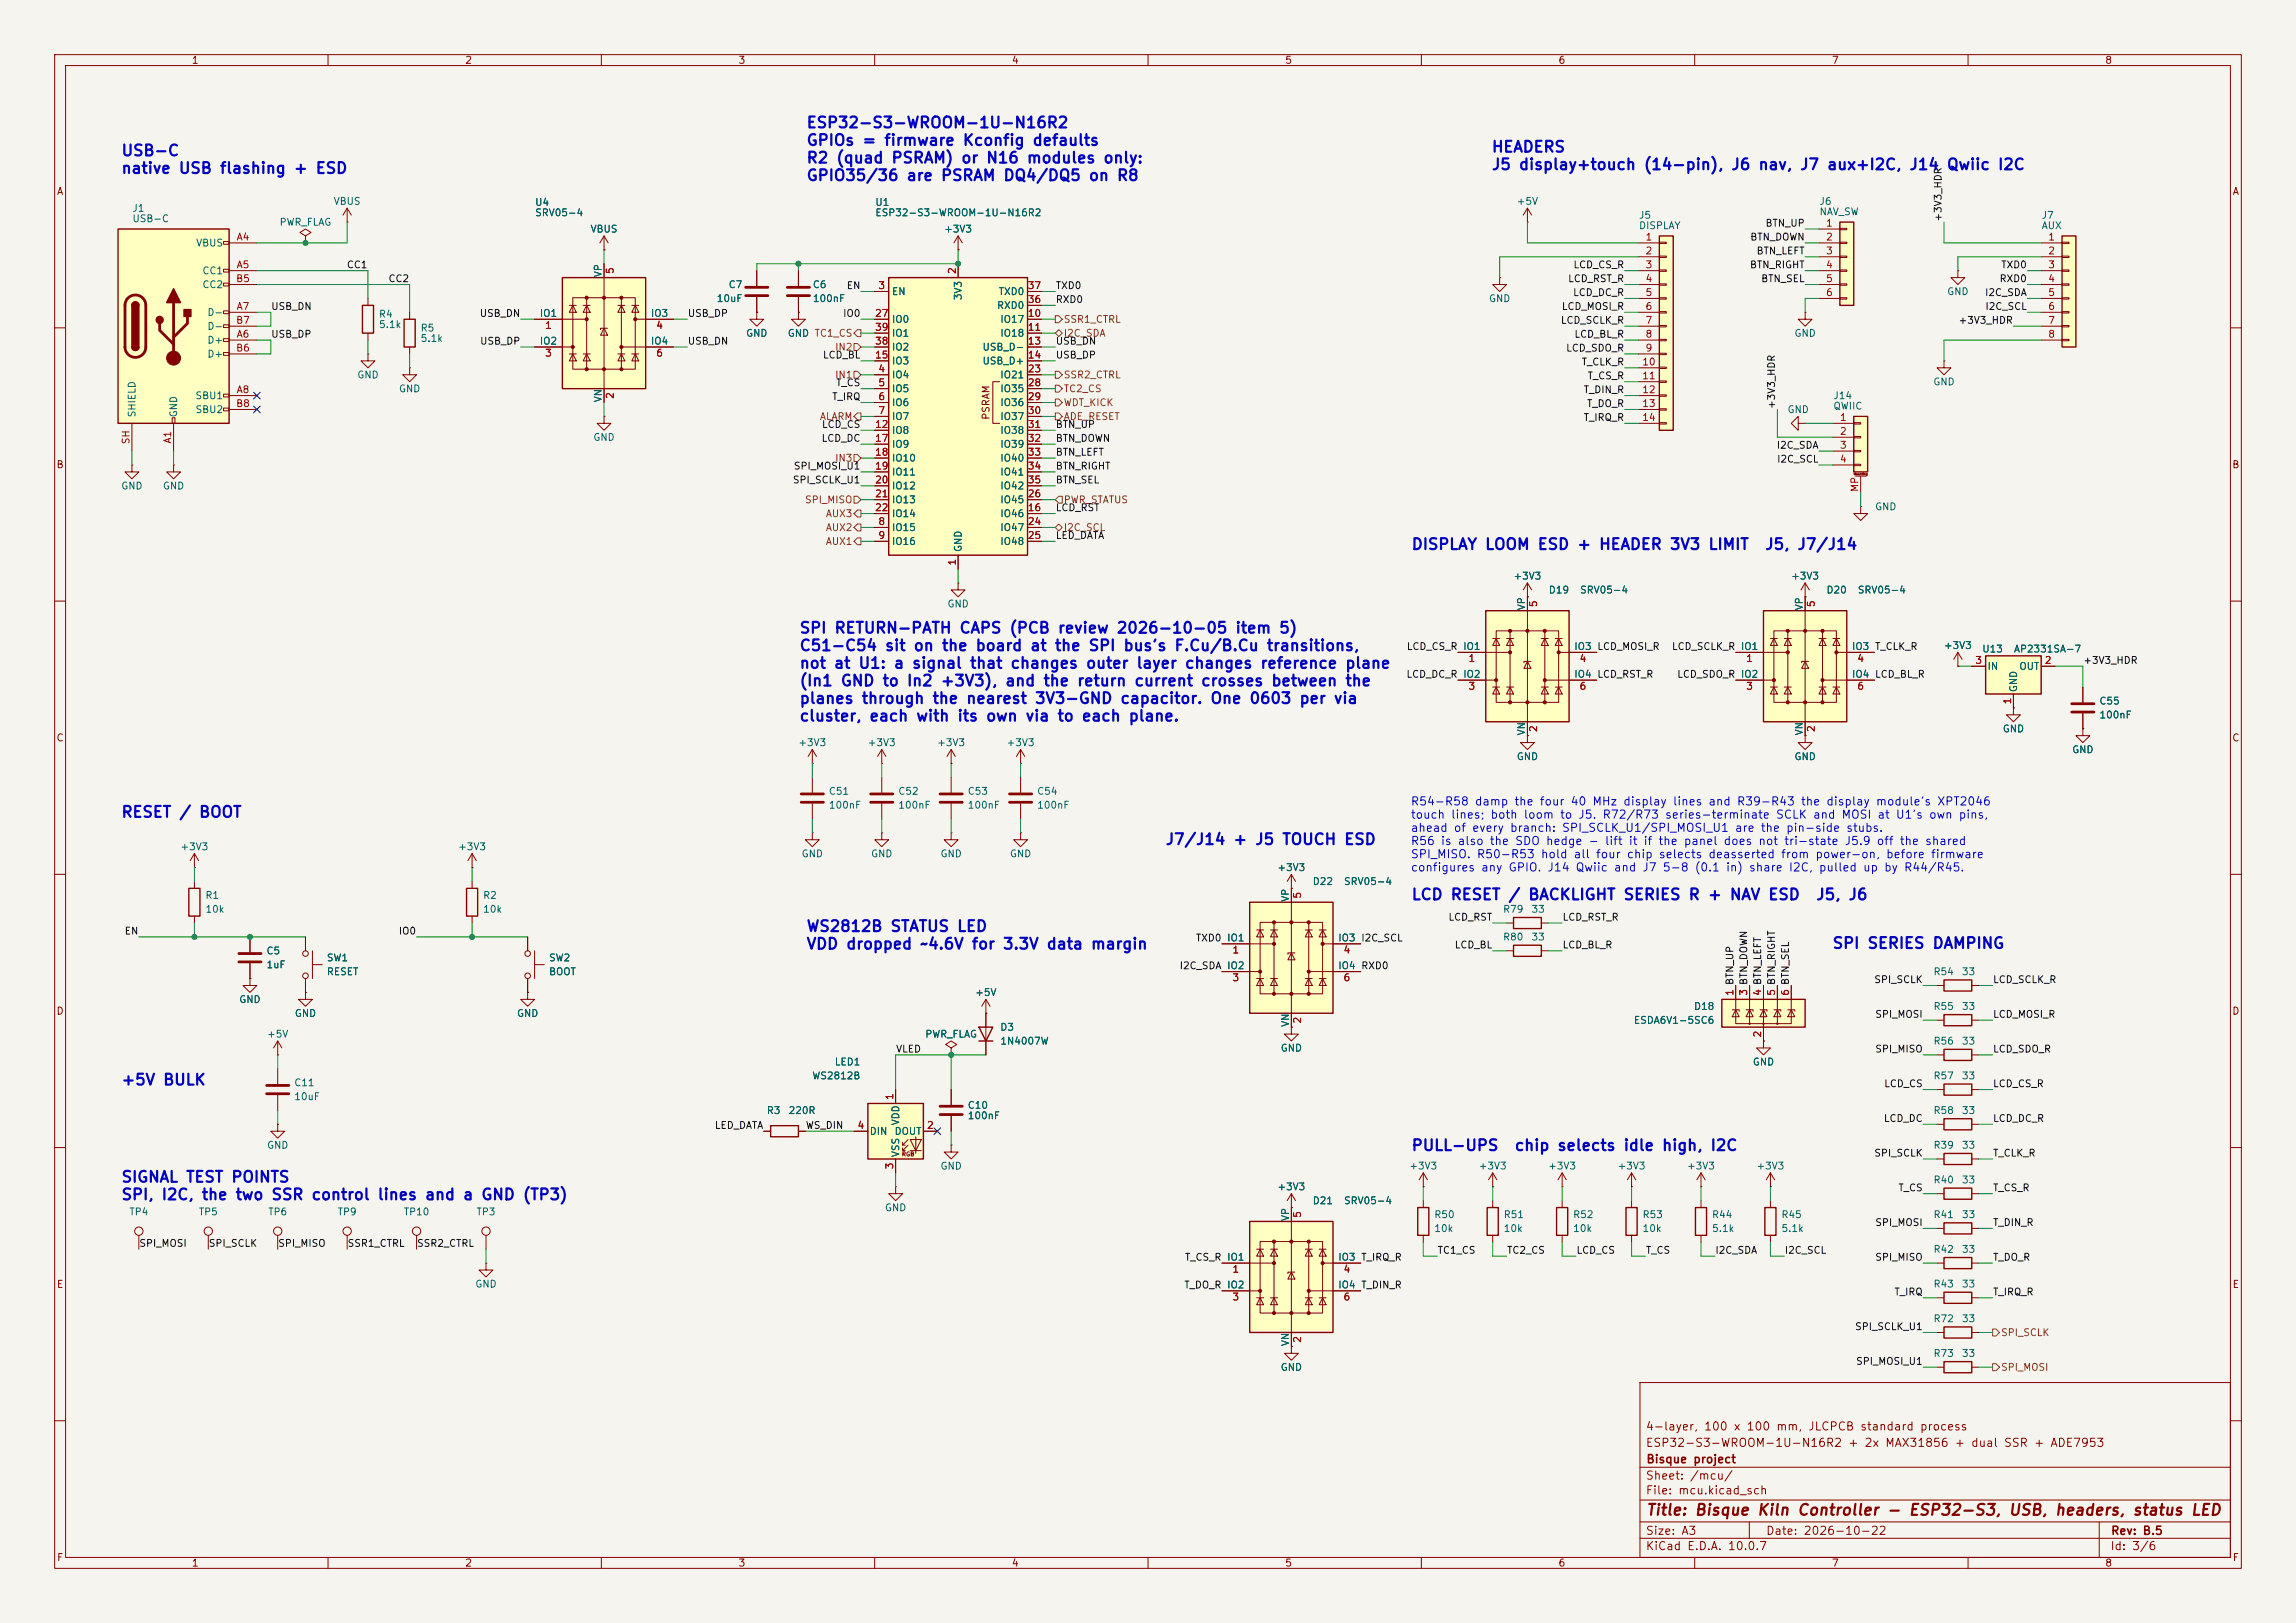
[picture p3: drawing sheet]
<svg xmlns="http://www.w3.org/2000/svg" width="420mm" height="297mm" viewBox="0 0 420 297" stroke-linecap="round" stroke-linejoin="round" font-family="sans-serif">
<defs><g id="words">
<g font-size="2" fill="#0000c2">
<text x="147.4" y="23.9">ESP32-S3-WROOM-1U-N16R2</text>
<text x="22.1" y="29">USB-C</text>
<text x="147.4" y="27.1">GPIOs = firmware Kconfig defaults</text>
<text x="272.7" y="28.4">HEADERS</text>
<text x="22.1" y="32.3">native USB flashing + ESD</text>
<text x="147.4" y="30.4">R2 (quad PSRAM) or N16 modules only:</text>
<text x="147.4" y="33.6">GPIO35/36 are PSRAM DQ4/DQ5 on R8</text>
<text x="272.7" y="31.6">J5 display+touch (14-pin), J6 nav, J7 aux+I2C, J14 Qwiic I2C</text>
<text x="258.1" y="101.1">DISPLAY LOOM ESD + HEADER 3V3 LIMIT</text>
<text x="322.7" y="101.1">J5, J7/J14</text>
<text x="146.1" y="116.4">SPI RETURN-PATH CAPS (PCB review 2026-10-05 item 5)</text>
<text x="146.1" y="119.6">C51-C54 sit on the board at the SPI bus's F.Cu/B.Cu transitions,</text>
<text x="146.1" y="122.8">not at U1: a signal that changes outer layer changes reference plane</text>
<text x="146.1" y="126.1">(In1 GND to In2 +3V3), and the return current crosses between the</text>
<text x="146.1" y="129.3">planes through the nearest 3V3-GND capacitor. One 0603 per via</text>
<text x="146.1" y="132.5">cluster, each with its own via to each plane.</text>
<text x="22.1" y="150.1">RESET / BOOT</text>
<text x="213.1" y="155.1">J7/J14 + J5 TOUCH ESD</text>
<text x="258.1" y="165.2">LCD RESET / BACKLIGHT SERIES R + NAV ESD</text>
<text x="332.1" y="165.2">J5, J6</text>
<text x="147.4" y="171">WS2812B STATUS LED</text>
<text x="147.4" y="174.2">VDD dropped ~4.6V for 3.3V data margin</text>
<text x="335.1" y="174.1">SPI SERIES DAMPING</text>
<text x="22.1" y="199.1">+5V BULK</text>
<text x="258.1" y="211.1">PULL-UPS</text>
<text x="276.9" y="211.1">chip selects idle high, I2C</text>
<text x="22.1" y="216.9">SIGNAL TEST POINTS</text>
<text x="22.1" y="220.1">SPI, I2C, the two SSR control lines and a GND (TP3)</text>
</g>
<text font-size="2" fill="#840000" x="301" y="277.8">Title: Bisque Kiln Controller - ESP32-S3, USB, headers, status LED</text>
<g font-size="1.5" fill="#0000c2">
<text x="258" y="147.8">R54-R58 damp the four 40 MHz display lines and R39-R43 the display module's XPT2046</text>
<text x="258" y="150.2">touch lines; both loom to J5. R72/R73 series-terminate SCLK and MOSI at U1's own pins,</text>
<text x="258" y="152.6">ahead of every branch: SPI_SCLK_U1/SPI_MOSI_U1 are the pin-side stubs.</text>
<text x="258" y="155">R56 is also the SDO hedge - lift it if the panel does not tri-state J5.9 off the shared</text>
<text x="258" y="157.4">SPI_MISO. R50-R53 hold all four chip selects deasserted from power-on, before firmware</text>
<text x="258" y="159.8">configures any GPIO. J14 Qwiic and J7 5-8 (0.1 in) share I2C, pulled up by R44/R45.</text>
</g>
<g font-size="1.5" fill="#840000">
<text x="300.9" y="262.1">4-layer, 100 x 100 mm, JLCPCB standard process</text>
<text x="300.9" y="265.1">ESP32-S3-WROOM-1U-N16R2 + 2x MAX31856 + dual SSR + ADE7953</text>
<text x="301" y="268.1">Bisque project</text>
<text x="300.9" y="273.8">File: mcu.kicad_sch</text>
<text x="300.9" y="271.1">Sheet: /mcu/</text>
<text x="300.9" y="281.2">Size: A3</text>
<text x="322.9" y="281.2">Date: 2026-10-22</text>
<text x="386" y="281.2">Rev: B.5</text>
<text x="300.9" y="284">KiCad E.D.A. 10.0.7</text>
<text x="385.9" y="284">Id: 3/6</text>
</g>
<g font-size="1.3" fill="#840000">
<text x="35" y="12">1</text>
<text x="85" y="12">2</text>
<text x="135" y="12">3</text>
<text x="185" y="12">4</text>
<text x="235" y="12">5</text>
<text x="285" y="12">6</text>
<text x="335" y="12">7</text>
<text x="385" y="12">8</text>
<text x="10.3" y="36">A</text>
<text x="408.3" y="36">A</text>
<text x="181.3" y="76.9" transform="rotate(-90 181.3 76.9)">PSRAM</text>
<text x="10.2" y="86">B</text>
<text x="408.2" y="86">B</text>
<text x="10.2" y="136">C</text>
<text x="408.2" y="136">C</text>
<text x="10.2" y="186">D</text>
<text x="408.2" y="186">D</text>
<text x="10.3" y="236">E</text>
<text x="408.3" y="236">E</text>
<text x="10.3" y="286">F</text>
<text x="35" y="287">1</text>
<text x="85" y="287">2</text>
<text x="135" y="287">3</text>
<text x="185" y="287">4</text>
<text x="235" y="287">5</text>
<text x="285" y="287">6</text>
<text x="335" y="287">7</text>
<text x="385" y="287">8</text>
<text x="408.3" y="286">F</text>
</g>
<g font-size="1.3" fill="#006464">
<text x="24.1" y="39.1">J1</text>
<text x="24.1" y="41">USB-C</text>
<text x="51" y="41.6">PWR_FLAG</text>
<text x="60.9" y="37.8">VBUS</text>
<text x="97.8" y="38">U4</text>
<text x="97.8" y="39.9">SRV05-4</text>
<text x="160" y="38">U1</text>
<text x="160" y="39.9">ESP32-S3-WROOM-1U-N16R2</text>
<text x="277.3" y="37.8">+5V</text>
<text x="299.7" y="40.3">J5</text>
<text x="332.7" y="37.8">J6</text>
<text x="332.7" y="39.7">NAV_SW</text>
<text x="373.4" y="40.3">J7</text>
<text x="35.8" y="45.4">VBUS</text>
<text x="107.9" y="42.9">VBUS</text>
<text x="172.6" y="42.9">+3V3</text>
<text x="299.7" y="42.2">DISPLAY</text>
<text x="373.4" y="42.2">AUX</text>
<text x="36.9" y="50.5">CC1</text>
<text x="36.9" y="53">CC2</text>
<text x="110.4" y="50.8" transform="rotate(-90 110.4 50.8)">VP</text>
<text x="133.2" y="53">C7</text>
<text x="148.6" y="53">C6</text>
<text x="37.8" y="58.1">D-</text>
<text x="69.2" y="58.4">R4</text>
<text x="98.6" y="58.3">IO1</text>
<text x="119" y="58.3">IO3</text>
<text x="131" y="55.6">10uF</text>
<text x="148.6" y="55.6">100nF</text>
<text x="163" y="54.3">EN</text>
<text x="163" y="59.4">IO0</text>
<text x="176.2" y="55" transform="rotate(-90 176.2 55)">3V3</text>
<text x="182.3" y="56.8">RXD0</text>
<text x="182.6" y="54.3">TXD0</text>
<text x="182.9" y="59.4">IO17</text>
<text x="272.3" y="55.6">GND</text>
<text x="356.1" y="54.3">GND</text>
<text x="37.8" y="63.2">D+</text>
<text x="37.8" y="65.7">D+</text>
<text x="37.8" y="60.7">D-</text>
<text x="69.2" y="60.3">5.1k</text>
<text x="76.8" y="61">R5</text>
<text x="76.8" y="62.9">5.1k</text>
<text x="98.6" y="63.4">IO2</text>
<text x="119" y="63.4">IO4</text>
<text x="136.4" y="61.9">GND</text>
<text x="144" y="61.9">GND TC1_CS</text>
<text x="144" y="61.9">GND</text>
<text x="163" y="64.5">IO2</text>
<text x="163" y="61.9">IO1</text>
<text x="179.6" y="64.5">USB_D-</text>
<text x="182.9" y="61.9">IO18</text>
<text x="328.1" y="61.9">GND</text>
<text x="65.2" y="69.6">GND</text>
<text x="163" y="69.5">IO4</text>
<text x="163" y="67">IO3</text>
<text x="179.6" y="67">USB_D+</text>
<text x="182.9" y="69.5">IO21</text>
<text x="353.5" y="70.8">GND</text>
<text x="25.1" y="76.5" transform="rotate(-90 25.1 76.5)">SHIELD</text>
<text x="32.7" y="76.5" transform="rotate(-90 32.7 76.5)">GND</text>
<text x="35.6" y="73.4">SBU1</text>
<text x="35.6" y="75.9">SBU2</text>
<text x="72.9" y="72.1">GND</text>
<text x="110.4" y="73.7" transform="rotate(-90 110.4 73.7)">VN</text>
<text x="163" y="72.1">IO5</text>
<text x="163" y="74.6">IO6</text>
<text x="163" y="77.2">IO7</text>
<text x="182.9" y="72.1">IO35</text>
<text x="182.9" y="74.6">IO36</text>
<text x="182.9" y="77.2">IO37</text>
<text x="326.9" y="75.9">GND</text>
<text x="335.3" y="73.4">J14</text>
<text x="335.3" y="75.3">QWIIC</text>
<text x="108.4" y="81">GND</text>
<text x="163" y="79.7">IO8</text>
<text x="163" y="82.2">IO9</text>
<text x="182.9" y="79.7">IO38</text>
<text x="182.9" y="82.2">IO39</text>
<text x="22.1" y="89.9">GND</text>
<text x="29.7" y="89.9">GND</text>
<text x="163" y="84.8">IO10</text>
<text x="163" y="87.3">IO11</text>
<text x="163" y="89.9">IO12</text>
<text x="182.9" y="84.8">IO40</text>
<text x="182.9" y="87.3">IO41</text>
<text x="182.9" y="89.9">IO42</text>
<text x="163" y="92.4">IO13</text>
<text x="163" y="94.9">IO14</text>
<text x="182.9" y="94.9">IO46</text>
<text x="182.9" y="92.4">IO45</text>
<text x="342.9" y="93.7">GND</text>
<text x="163" y="97.5">IO15</text>
<text x="163" y="100">IO16</text>
<text x="176.2" y="101.1" transform="rotate(-90 176.2 101.1)">GND</text>
<text x="182.9" y="97.5">IO47</text>
<text x="182.9" y="100">IO48</text>
<text x="276.7" y="106.4">+3V3</text>
<text x="327.5" y="106.4">+3V3</text>
<text x="173.2" y="111.5">GND</text>
<text x="279.3" y="111.8" transform="rotate(-90 279.3 111.8)">VP</text>
<text x="283.2" y="108.9">D19</text>
<text x="288.9" y="108.9">SRV05-4</text>
<text x="330.1" y="111.8" transform="rotate(-90 330.1 111.8)">VP</text>
<text x="334" y="108.9">D20</text>
<text x="339.7" y="108.9">SRV05-4</text>
<text x="267.5" y="119.2">IO1</text>
<text x="287.9" y="119.2">IO3 LCD_MOSI_R</text>
<text x="287.9" y="119.2">IO3</text>
<text x="318.3" y="119.2">IO1</text>
<text x="338.7" y="119.2">IO3 T_CLK_R</text>
<text x="338.7" y="119.2">IO3</text>
<text x="355.5" y="119.1">+3V3</text>
<text x="362.5" y="119.7">U13</text>
<text x="368.3" y="119.7">AP2331SA-7</text>
<text x="267.5" y="124.3">IO2</text>
<text x="287.9" y="124.3">IO4 LCD_RST_R</text>
<text x="287.9" y="124.3">IO4</text>
<text x="318.3" y="124.3">IO2</text>
<text x="338.7" y="124.3">IO4 LCD_BL_R</text>
<text x="338.7" y="124.3">IO4</text>
<text x="363.4" y="122.9">IN</text>
<text x="369.3" y="122.9">OUT</text>
<text x="369.3" y="126.8" transform="rotate(-90 369.3 126.8)">GND</text>
<text x="383.9" y="129.2">C55</text>
<text x="383.9" y="131.8">100nF</text>
<text x="145.9" y="136.8">+3V3</text>
<text x="158.6" y="136.8">+3V3</text>
<text x="171.3" y="136.8">+3V3</text>
<text x="184" y="136.8">+3V3</text>
<text x="279.3" y="134.7" transform="rotate(-90 279.3 134.7)">VN</text>
<text x="330.1" y="134.7" transform="rotate(-90 330.1 134.7)">VN</text>
<text x="366.2" y="134.3">GND</text>
<text x="277.3" y="139.4">GND</text>
<text x="328.1" y="139.4">GND</text>
<text x="378.9" y="138.1">GND</text>
<text x="151.5" y="145.7">C51</text>
<text x="151.5" y="148.3">100nF</text>
<text x="164.2" y="145.7">C52</text>
<text x="164.2" y="148.3">100nF</text>
<text x="176.9" y="145.7">C53</text>
<text x="176.9" y="148.3">100nF</text>
<text x="189.6" y="145.7">C54</text>
<text x="189.6" y="148.3">100nF</text>
<text x="32.9" y="155.9">+3V3</text>
<text x="83.7" y="155.9">+3V3</text>
<text x="146.5" y="157.2">GND</text>
<text x="159.2" y="157.2">GND</text>
<text x="171.9" y="157.2">GND</text>
<text x="184.6" y="157.2">GND</text>
<text x="233.6" y="159.7">+3V3</text>
<text x="37.5" y="164.8">R1</text>
<text x="37.5" y="167.3">10k</text>
<text x="88.3" y="164.8">R2</text>
<text x="88.3" y="167.3">10k</text>
<text x="236.1" y="165.1" transform="rotate(-90 236.1 165.1)">VP</text>
<text x="240" y="162.3">D22</text>
<text x="245.7" y="162.3">SRV05-4</text>
<text x="274.8" y="167.3">R79</text>
<text x="280" y="167.3">33</text>
<text x="224.4" y="172.6">IO1</text>
<text x="244.7" y="172.6">IO3 I2C_SCL</text>
<text x="244.7" y="172.6">IO3</text>
<text x="274.8" y="172.4">R80</text>
<text x="280" y="172.4">33</text>
<text x="48.6" y="175">C5</text>
<text x="48.6" y="177.5">1uF</text>
<text x="59.7" y="176.2">SW1</text>
<text x="59.7" y="178.8">RESET</text>
<text x="100.3" y="176.2">SW2</text>
<text x="100.3" y="178.8">BOOT</text>
<text x="224.4" y="177.7">IO2</text>
<text x="244.7" y="177.7">IO4 RXD0</text>
<text x="244.7" y="177.7">IO4</text>
<text x="353.6" y="178.8">R54</text>
<text x="358.8" y="178.8">33</text>
<text x="43.7" y="183.9">GND</text>
<text x="178.3" y="182.6">+5V</text>
<text x="309.8" y="185.1">D18</text>
<text x="353.6" y="185.1">R55</text>
<text x="358.8" y="185.1">33</text>
<text x="48.7" y="190.2">+5V</text>
<text x="53.8" y="186.4">GND</text>
<text x="94.5" y="186.4">GND</text>
<text x="169.1" y="190.2">PWR_FLAG</text>
<text x="182.9" y="188.9">D3</text>
<text x="182.9" y="191.5">1N4007W</text>
<text x="236.1" y="188" transform="rotate(-90 236.1 188)">VN</text>
<text x="298.8" y="187.7">ESDA6V1-5SC6</text>
<text x="353.6" y="191.5">R56</text>
<text x="358.8" y="191.5">33</text>
<text x="148.5" y="197.8">WS2812B</text>
<text x="152.6" y="195.3">LED1</text>
<text x="234.2" y="192.7">GND</text>
<text x="320.5" y="195.3">GND</text>
<text x="353.6" y="197.8">R57</text>
<text x="358.8" y="197.8">33</text>
<text x="53.7" y="199.1">C11</text>
<text x="53.7" y="201.6">10uF</text>
<text x="176.9" y="203.2">C10</text>
<text x="140.2" y="204.2">R3</text>
<text x="144.1" y="204.2">220R</text>
<text x="159" y="208">DIN</text>
<text x="163.5" y="208">DOUT</text>
<text x="164.8" y="206" transform="rotate(-90 164.8 206)">VDD</text>
<text x="176.9" y="205.1">100nF</text>
<text x="353.6" y="204.2">R58</text>
<text x="358.8" y="204.2">33</text>
<text x="48.7" y="210.5">GND</text>
<text x="164.8" y="211.9" transform="rotate(-90 164.8 211.9)">VSS</text>
<text x="171.9" y="214.3">GND</text>
<text x="257.7" y="214.3">+3V3</text>
<text x="270.4" y="214.3">+3V3</text>
<text x="283.1" y="214.3">+3V3</text>
<text x="295.8" y="214.3">+3V3</text>
<text x="308.5" y="214.3">+3V3</text>
<text x="321.2" y="214.3">+3V3</text>
<text x="353.6" y="210.5">R39</text>
<text x="358.8" y="210.5">33</text>
<text x="161.8" y="222">GND</text>
<text x="233.6" y="218.1">+3V3</text>
<text x="240" y="220.7">D21</text>
<text x="245.7" y="220.7">SRV05-4</text>
<text x="353.6" y="216.9">R40</text>
<text x="358.8" y="216.9">33</text>
<text x="23.5" y="222.7">TP4</text>
<text x="36.2" y="222.7">TP5</text>
<text x="48.9" y="222.7">TP6</text>
<text x="61.6" y="222.7">TP9</text>
<text x="73.7" y="222.7">TP10</text>
<text x="87" y="222.7">TP3</text>
<text x="236.1" y="223.6" transform="rotate(-90 236.1 223.6)">VP</text>
<text x="262.3" y="223.2">R50</text>
<text x="262.3" y="225.8">10k</text>
<text x="275" y="223.2">R51</text>
<text x="275" y="225.8">10k</text>
<text x="287.7" y="223.2">R52</text>
<text x="287.7" y="225.8">10k</text>
<text x="300.4" y="223.2">R53</text>
<text x="300.4" y="225.8">10k</text>
<text x="313.1" y="223.2">R44</text>
<text x="313.1" y="225.8">5.1k</text>
<text x="325.8" y="223.2">R45</text>
<text x="325.8" y="225.8">5.1k</text>
<text x="353.6" y="223.2">R41</text>
<text x="358.8" y="223.2">33</text>
<text x="224.4" y="231">IO1</text>
<text x="244.7" y="231">IO3 T_IRQ_R</text>
<text x="244.7" y="231">IO3</text>
<text x="353.6" y="229.6">R42</text>
<text x="358.8" y="229.6">33</text>
<text x="86.8" y="235.9">GND</text>
<text x="224.4" y="236.1">IO2</text>
<text x="244.7" y="236.1">IO4 T_DIN_R</text>
<text x="244.7" y="236.1">IO4</text>
<text x="353.6" y="235.9">R43</text>
<text x="358.8" y="235.9">33</text>
<text x="353.6" y="242.3">R72</text>
<text x="358.8" y="242.3">33</text>
<text x="234.2" y="251.2">GND</text>
<text x="236.1" y="246.4" transform="rotate(-90 236.1 246.4)">VN</text>
<text x="353.6" y="248.6">R73</text>
<text x="358.8" y="248.6">33</text>
</g>
<g font-size="1.3" fill="#0f0f0f">
<text x="322.8" y="41.8">BTN_UP</text>
<text x="355.5" y="40.7" transform="rotate(-90 355.5 40.7)">+3V3_HDR</text>
<text x="320.1" y="44.3">BTN_DOWN</text>
<text x="321.2" y="46.9">BTN_LEFT</text>
<text x="63.3" y="49.4">CC1</text>
<text x="71" y="51.9">CC2</text>
<text x="154.8" y="53.2">EN</text>
<text x="193" y="53.2">TXD0</text>
<text x="286.7" y="51.9">LCD_RST_R</text>
<text x="287.7" y="49.4">LCD_CS_R</text>
<text x="320" y="49.4">BTN_RIGHT</text>
<text x="322.1" y="51.9">BTN_SEL</text>
<text x="365.7" y="51.9">RXD0</text>
<text x="366" y="49.4">TXD0</text>
<text x="49.5" y="57">USB_DN</text>
<text x="87.6" y="58.3">USB_DN</text>
<text x="125.7" y="58.3">USB_DP</text>
<text x="154.1" y="58.3">IO0</text>
<text x="193" y="55.8">RXD0</text>
<text x="285.4" y="59.6">LCD_SCLK_R</text>
<text x="285.6" y="57">LCD_MOSI_R</text>
<text x="287.6" y="54.5">LCD_DC_R</text>
<text x="358.2" y="59.6">+3V3_HDR</text>
<text x="363" y="54.5">I2C_SDA</text>
<text x="363.1" y="57">I2C_SCL</text>
<text x="49.5" y="62.1">USB_DP</text>
<text x="87.7" y="63.4">USB_DP</text>
<text x="125.7" y="63.4">USB_DN</text>
<text x="150.4" y="65.9">LCD_BL</text>
<text x="193" y="63.4">USB_DN</text>
<text x="193" y="65.9">USB_DP</text>
<text x="286.4" y="64.6">LCD_SDO_R</text>
<text x="287.9" y="62.1">LCD_BL_R</text>
<text x="152.8" y="71">T_CS</text>
<text x="289.2" y="67.2">T_CLK_R</text>
<text x="290.3" y="69.7">T_CS_R</text>
<text x="152.1" y="73.5">T_IRQ</text>
<text x="289.6" y="77.3">T_IRQ_R</text>
<text x="289.6" y="72.3">T_DIN_R</text>
<text x="290.2" y="74.8">T_DO_R</text>
<text x="325" y="75" transform="rotate(-90 325 75)">+3V3_HDR</text>
<text x="150.2" y="81.2">LCD_DC</text>
<text x="150.2" y="78.6">LCD_CS</text>
<text x="193" y="83.7">BTN_LEFT</text>
<text x="193" y="78.6">BTN_UP</text>
<text x="193" y="81.2">BTN_DOWN</text>
<text x="324.9" y="82.4">I2C_SDA</text>
<text x="144.9" y="88.8">SPI_SCLK_U1</text>
<text x="145.1" y="86.2">SPI_MOSI_U1</text>
<text x="193" y="86.2">BTN_RIGHT</text>
<text x="193" y="88.8">BTN_SEL</text>
<text x="325" y="85">I2C_SCL</text>
<text x="193" y="93.9">LCD_RST</text>
<text x="193" y="98.9">LED_DATA</text>
<text x="257.2" y="119.3">LCD_CS_R IO1</text>
<text x="305.7" y="119.3">LCD_SCLK_R IO1</text>
<text x="257.2" y="124.3">LCD_DC_R IO2</text>
<text x="306.7" y="124.3">LCD_SDO_R IO2</text>
<text x="381" y="121.8">+3V3_HDR</text>
<text x="22.7" y="171.3">EN</text>
<text x="72.8" y="171.3">IO0</text>
<text x="218.6" y="172.6">TXD0 IO1</text>
<text x="264.8" y="168.8">LCD_RST</text>
<text x="266" y="173.9">LCD_BL</text>
<text x="285.7" y="168.8">LCD_RST_R</text>
<text x="285.7" y="173.9">LCD_BL_R</text>
<text x="215.7" y="177.7">I2C_SDA IO2</text>
<text x="342.7" y="180.2">SPI_SCLK</text>
<text x="364.5" y="180.2">LCD_SCLK_R</text>
<text x="342.9" y="186.6">SPI_MOSI</text>
<text x="364.5" y="186.6">LCD_MOSI_R</text>
<text x="163.8" y="192.9">VLED</text>
<text x="342.9" y="192.9">SPI_MISO</text>
<text x="364.5" y="192.9">LCD_SDO_R</text>
<text x="344.5" y="199.3">LCD_CS</text>
<text x="364.5" y="199.3">LCD_CS_R</text>
<text x="130.6" y="206.9">LED_DATA</text>
<text x="147.3" y="206.9">WS_DIN</text>
<text x="344.5" y="205.6">LCD_DC</text>
<text x="364.5" y="205.6">LCD_DC_R</text>
<text x="342.7" y="212">SPI_SCLK</text>
<text x="364.5" y="212">T_CLK_R</text>
<text x="347.1" y="218.3">T_CS</text>
<text x="364.5" y="218.3">T_CS_R</text>
<text x="342.9" y="224.7">SPI_MOSI</text>
<text x="364.5" y="224.7">T_DIN_R</text>
<text x="25.4" y="228.5">SPI_MOSI</text>
<text x="38.1" y="228.5">SPI_SCLK</text>
<text x="50.8" y="228.5">SPI_MISO</text>
<text x="63.5" y="228.5">SSR1_CTRL</text>
<text x="76.2" y="228.5">SSR2_CTRL</text>
<text x="216.6" y="231">T_CS_R IO1</text>
<text x="262.9" y="229.7">TC1_CS</text>
<text x="275.6" y="229.7">TC2_CS</text>
<text x="288.3" y="229.7">LCD_CS</text>
<text x="301" y="229.7">T_CS</text>
<text x="313.7" y="229.7">I2C_SDA</text>
<text x="326.4" y="229.7">I2C_SCL</text>
<text x="342.9" y="231">SPI_MISO</text>
<text x="364.5" y="231">T_DO_R</text>
<text x="216.5" y="236.1">T_DO_R IO2</text>
<text x="346.4" y="237.4">T_IRQ</text>
<text x="364.5" y="237.4">T_IRQ_R</text>
<text x="339.2" y="243.7">SPI_SCLK_U1</text>
<text x="339.4" y="250.1">SPI_MOSI_U1</text>
</g>
<g font-size="1.3" fill="#a90000">
<text x="333.9" y="41.8">1</text>
<text x="43.2" y="44.3">A4</text>
<text x="300.9" y="44.3">1</text>
<text x="300.9" y="46.9">2</text>
<text x="333.9" y="44.3">2</text>
<text x="333.9" y="46.9">3</text>
<text x="374.6" y="44.3">1</text>
<text x="374.6" y="46.9">2</text>
<text x="43.1" y="51.9">B5</text>
<text x="43.2" y="49.4">A5</text>
<text x="112.6" y="50.3" transform="rotate(-90 112.6 50.3)">5</text>
<text x="160.6" y="53.2">3</text>
<text x="175.1" y="50.3" transform="rotate(-90 175.1 50.3)">2</text>
<text x="187.9" y="53.2">37</text>
<text x="300.9" y="49.4">3</text>
<text x="300.9" y="51.9">4</text>
<text x="333.9" y="49.4">4</text>
<text x="333.9" y="51.9">5</text>
<text x="374.6" y="49.4">3</text>
<text x="374.6" y="51.9">4</text>
<text x="43.1" y="59.6">B7</text>
<text x="43.2" y="57">A7</text>
<text x="160" y="58.3">27</text>
<text x="187.9" y="58.3">10</text>
<text x="187.9" y="55.7">36</text>
<text x="300.9" y="54.5">5</text>
<text x="300.9" y="57">6</text>
<text x="300.9" y="59.6">7</text>
<text x="333.9" y="54.5">6</text>
<text x="374.6" y="54.5">5</text>
<text x="374.6" y="57">6</text>
<text x="374.6" y="59.6">7</text>
<text x="43.1" y="64.6">B6</text>
<text x="43.2" y="62.1">A6</text>
<text x="99.6" y="60.5">1</text>
<text x="99.6" y="65.6">3</text>
<text x="119.9" y="60.5">4</text>
<text x="119.9" y="65.6">6</text>
<text x="160" y="65.9">15</text>
<text x="160" y="63.4">38</text>
<text x="160" y="60.8">39</text>
<text x="187.9" y="60.8">11</text>
<text x="187.9" y="63.4">13</text>
<text x="187.9" y="65.9">14</text>
<text x="300.9" y="62.1">8</text>
<text x="300.9" y="64.6">9</text>
<text x="374.6" y="62.1">8</text>
<text x="160.6" y="68.4">4</text>
<text x="160.6" y="71">5</text>
<text x="187.9" y="68.4">23</text>
<text x="187.9" y="71">28</text>
<text x="300.3" y="67.2">10</text>
<text x="300.3" y="69.7">11</text>
<text x="43.1" y="74.8">B8</text>
<text x="43.2" y="72.3">A8</text>
<text x="112.6" y="73.1" transform="rotate(-90 112.6 73.1)">2</text>
<text x="160.6" y="73.5">6</text>
<text x="160.6" y="76.1">7</text>
<text x="187.9" y="73.5">29</text>
<text x="187.9" y="76.1">30</text>
<text x="300.3" y="72.3">12</text>
<text x="300.3" y="74.8">13</text>
<text x="300.3" y="77.3">14</text>
<text x="336.5" y="77.3">1</text>
<text x="24" y="81.4" transform="rotate(-90 24 81.4)">SH</text>
<text x="31.6" y="81.3" transform="rotate(-90 31.6 81.3)">A1</text>
<text x="160" y="78.6">12</text>
<text x="160" y="81.1">17</text>
<text x="160" y="83.7">18</text>
<text x="187.9" y="78.6">31</text>
<text x="187.9" y="81.1">32</text>
<text x="187.9" y="83.7">33</text>
<text x="336.5" y="79.9">2</text>
<text x="336.5" y="82.4">3</text>
<text x="160" y="86.2">19</text>
<text x="160" y="88.8">20</text>
<text x="187.9" y="86.2">34</text>
<text x="187.9" y="88.8">35</text>
<text x="336.5" y="85">4</text>
<text x="160" y="91.3">21</text>
<text x="160" y="93.8">22</text>
<text x="187.9" y="93.8">16</text>
<text x="187.9" y="91.3">26</text>
<text x="340.2" y="90.1" transform="rotate(-90 340.2 90.1)">MP</text>
<text x="160.6" y="96.4">8</text>
<text x="160.6" y="98.9">9</text>
<text x="187.9" y="96.4">24</text>
<text x="187.9" y="98.9">25</text>
<text x="175.1" y="103.6" transform="rotate(-90 175.1 103.6)">1</text>
<text x="281.5" y="111.2" transform="rotate(-90 281.5 111.2)">5</text>
<text x="332.3" y="111.2" transform="rotate(-90 332.3 111.2)">5</text>
<text x="268.5" y="121.4">1</text>
<text x="288.8" y="121.4">4</text>
<text x="319.3" y="121.4">1</text>
<text x="339.6" y="121.4">4</text>
<text x="361.2" y="121.8">3</text>
<text x="373.9" y="121.8">2</text>
<text x="268.5" y="126.5">3</text>
<text x="288.8" y="126.5">6</text>
<text x="319.3" y="126.5">3</text>
<text x="339.6" y="126.5">6</text>
<text x="368.2" y="129" transform="rotate(-90 368.2 129)">1</text>
<text x="281.5" y="134.1" transform="rotate(-90 281.5 134.1)">2</text>
<text x="332.3" y="134.1" transform="rotate(-90 332.3 134.1)">2</text>
<text x="238.3" y="164.6" transform="rotate(-90 238.3 164.6)">5</text>
<text x="225.3" y="174.8">1</text>
<text x="225.3" y="179.9">3</text>
<text x="245.6" y="174.8">4</text>
<text x="245.6" y="179.9">6</text>
<text x="317.4" y="182.3" transform="rotate(-90 317.4 182.3)">1 BTN_UP</text>
<text x="317.4" y="182.3" transform="rotate(-90 317.4 182.3)">1</text>
<text x="319.9" y="182.3" transform="rotate(-90 319.9 182.3)">3 BTN_DOWN</text>
<text x="319.9" y="182.3" transform="rotate(-90 319.9 182.3)">3</text>
<text x="322.4" y="182.3" transform="rotate(-90 322.4 182.3)">4 BTN_LEFT</text>
<text x="322.4" y="182.3" transform="rotate(-90 322.4 182.3)">4</text>
<text x="325" y="182.3" transform="rotate(-90 325 182.3)">5 BTN_RIGHT</text>
<text x="325" y="182.3" transform="rotate(-90 325 182.3)">5</text>
<text x="327.5" y="182.3" transform="rotate(-90 327.5 182.3)">6 BTN_SEL</text>
<text x="327.5" y="182.3" transform="rotate(-90 327.5 182.3)">6</text>
<text x="238.3" y="187.4" transform="rotate(-90 238.3 187.4)">2</text>
<text x="322.4" y="190" transform="rotate(-90 322.4 190)">2</text>
<text x="163.7" y="201.4" transform="rotate(-90 163.7 201.4)">1</text>
<text x="156.7" y="206.9">4</text>
<text x="169.4" y="206.9">2</text>
<text x="163.7" y="214.1" transform="rotate(-90 163.7 214.1)">3</text>
<text x="238.3" y="223" transform="rotate(-90 238.3 223)">5</text>
<text x="225.3" y="233.2">1</text>
<text x="245.6" y="233.2">4</text>
<text x="225.3" y="238.3">3</text>
<text x="245.6" y="238.3">6</text>
<text x="238.3" y="245.8" transform="rotate(-90 238.3 245.8)">2</text>
</g>
<g font-size="1.3" fill="#725600">
<text x="194.5" y="59.4">SSR1_CTRL</text>
<text x="152.6" y="64.5">IN2</text>
<text x="194.5" y="61.9">I2C_SDA</text>
<text x="152.6" y="69.5">IN1</text>
<text x="194.5" y="69.5">SSR2_CTRL</text>
<text x="149.9" y="77.2">ALARM</text>
<text x="194.5" y="72.1">TC2_CS</text>
<text x="194.5" y="74.6">WDT_KICK</text>
<text x="194.5" y="77.2">ADE_RESET</text>
<text x="152.6" y="84.8">IN3</text>
<text x="147.1" y="92.4">SPI_MISO</text>
<text x="151" y="94.9">AUX3</text>
<text x="194.5" y="92.4">PWR_STATUS</text>
<text x="151" y="100">AUX1</text>
<text x="151" y="97.5">AUX2</text>
<text x="194.5" y="97.5">I2C_SCL</text>
<text x="365.9" y="244.8">SPI_SCLK</text>
<text x="365.9" y="251.2">SPI_MOSI</text>
</g>
<text font-size=".8" fill="#840000" x="164.9" y="211.8">RGB</text>
<text font-size=".4" fill="#840000" x="339" y="87">Mounting</text>
</g></defs>
<path d="M0 0h420v297h-420z" fill="#f5f4ef" stroke="#f5f4ef" stroke-width=".18"/>
<g fill="none" stroke="#840000" stroke-width=".18">
<path d="M10 10h400v277h-400zM12 12h396v273h-396zM60 10v2M110 10v2M160 10v2M210 10v2M260 10v2M310 10v2M360 10v2M175.3 45.7h.1M175.3 43.2l-.8 1.3M175.3 43.2l.7 1.3"/>
<path d="M175.3 43.2v2.5M10 60h2M408 60h2M10 110h2M408 110h2M10 160h2M408 160h2M354.3 180.3h1.3M360.7 180.3h1.2M10 210h2M408 210h2M300 253h108v32h-108z"/>
<path d="M10 260h2M300 278.5h108M300 274.5h108M300 268.5h108M320 278.5v3M384 278.5v6.5M408 260h2M60 285v2M110 285v2M160 285v2M210 285v2M260 285v2"/>
<path d="M300 281.5h108M310 285v2M360 285v2"/>
</g>
<path d="M355.6 179.3h5.1v2.1h-5.1z" fill="none" stroke="#840000" stroke-width=".25"/>
<path d="M162.6 50.8h25.4v50.8h-25.4z" fill="#ffffc2"/>
<path d="M162.6 50.8h25.4v50.8h-25.4zM34.5 162.6h2.1v5h-2.1zM355.6 198.4h5.1v2h-5.1zM355.6 192h5.1v2.1h-5.1zM355.6 185.7h5.1v2h-5.1zM355.6 211.1h5.1v2h-5.1zM355.6 204.7h5.1v2.1h-5.1zM355.6 217.4h5.1v2.1h-5.1zM284.7 221h2.1v5.1h-2.1zM322.8 221h2.1v5.1h-2.1zM355.6 242.8h5.1v2.1h-5.1z" fill="none" stroke="#840000" stroke-width=".25"/>
<g fill="none" stroke="#840000" stroke-width=".18">
<path d="M160 53.3h2.6M160 58.4h2.6M175.3 48.3v2.5M188 53.3h2.5M188 58.4h2.5M188 55.9h2.5M160 68.6h2.6M160 71.1h2.6M160 73.7h2.6M160 76.2h2.6M160 61h2.6M160 78.7h2.6"/>
<path d="M160 63.5h2.6M160 66h2.6M182.9 69.9h-1.3v7.6h1.3M188 68.6h2.5M188 71.1h2.5M188 73.7h2.5M188 76.2h2.5M188 61h2.5M188 78.7h2.5M188 63.5h2.5M188 66h2.5M160 96.5h2.6"/>
<path d="M160 99.1h2.6M160 94h2.6M160 81.3h2.6M160 83.8h2.6M160 86.4h2.6M160 88.9h2.6M160 91.4h2.6M188 96.5h2.5M188 99.1h2.5M188 94h2.5M188 81.3h2.5M188 83.8h2.5"/>
<path d="M188 86.4h2.5M188 88.9h2.5M188 91.4h2.5M175.3 101.6v2.5M279.4 109.2h.1M279.4 106.7l-.8 1.3M279.4 106.7l.8 1.3M279.4 106.7v2.5M35.6 158.8h.1M35.6 156.2l-.8 1.3M35.6 156.2l.7 1.3M35.6 156.2v2.6"/>
<path d="M35.6 161.3v1.3M35.6 167.6v1.3M45.7 179.1v1.2h1.3l-1.3 1.3-1.3-1.3h1.3M45.7 179.1h.1M45.7 171.5v2.7M45.7 176.3v2.8M55.9 171.5v2.5M55.9 179.1v2.5M57.1 176.5h1.8M57.1 174v5.1M96.5 171.5v2.5M96.5 179.1v2.5"/>
<path d="M97.8 176.5h1.8M97.8 174v5.1M55.9 181.6v1.3h1.2l-1.2 1.3-1.3-1.3h1.3M55.9 181.6h.1M354.3 199.4h1.3M354.3 193h1.3M354.3 186.7h1.3M360.7 199.4h1.2M360.7 193h1.2M360.7 186.7h1.2M285.7 219.7v1.3M311.1 217.2h.1"/>
<path d="M311.1 214.6l-.7 1.3M311.1 214.6l.8 1.3M311.1 214.6v2.6M323.8 217.2h.1M323.8 214.6l-.7 1.3M323.8 214.6l.8 1.3M323.8 214.6v2.6M323.8 219.7v1.3M354.3 212.1h1.3M354.3 205.7h1.3M354.3 218.4h1.3M360.7 212.1h1.2"/>
<path d="M360.7 205.7h1.2M360.7 218.4h1.2M25.4 226.1v2.5M38.1 226.1v2.5M50.8 226.1v2.5M63.5 226.1v2.5M285.7 226.1v1.2M323.8 226.1v1.2M354.3 243.8h1.3M360.7 243.8h1.2"/>
<circle cx="55.9" cy="178.6" r=".51"/>
<circle cx="55.9" cy="174.5" r=".51"/>
<circle cx="96.5" cy="178.6" r=".51"/>
<circle cx="96.5" cy="174.5" r=".51"/>
<circle cx="25.4" cy="225.3" r=".76"/>
<circle cx="38.1" cy="225.3" r=".76"/>
<circle cx="50.8" cy="225.3" r=".76"/>
<circle cx="63.5" cy="225.3" r=".76"/>
</g>
<path d="M43.7 174.5h4.1M43.7 176h4.1" fill="none" stroke="#840000" stroke-width=".51"/>
<path d="M271.8 111.8h15.2v20.3h-15.2z" fill="#ffffc2"/>
<g fill="none" stroke="#840000" stroke-width=".18">
<path d="M266.7 119.4h9.5M273 116.8h1.3M273.7 115.4h11.4v13.1h-11.4zM273.7 116.8l.6 1.3h-1.3zM275.6 116.8h1.3M276.2 116.8l.7 1.3h-1.3zM276.2 115.4v13.1M279.4 109.2v25.4M281.9 116.8h1.3M282.6 116.8l.6 1.3h-1.3zM282.6 115.4v13.1M284.5 116.8h1.2"/>
<path d="M285.1 116.8l.6 1.3h-1.2zM285.1 119.4h7M266.7 124.5h7M273 125.7h1.3M273.7 125.7l.6 1.3h-1.3zM275.6 125.7h1.3M276.2 125.7l.7 1.3h-1.3zM279.4 121l.6 1.3h-1.2zM279.4 134.6v1.3h1.3l-1.3 1.3-1.3-1.3h1.3M279.4 134.6h.1M280 121h-1.2v.3M281.9 125.7h1.3"/>
<path d="M282.6 125.7l.6 1.3h-1.3zM282.6 124.5h9.5M284.5 125.7h1.2M285.1 125.7l.6 1.3h-1.2zM330.2 134.6v1.3h1.3l-1.3 1.3-1.3-1.3h1.3M330.2 134.6h.1"/>
</g>
<path d="M271.8 111.8h15.2v20.3h-15.2z" fill="none" stroke="#840000" stroke-width=".25"/>
<g fill="#840000" stroke="#840000" stroke-width=".18">
<circle cx="273.7" cy="124.5" r=".28"/>
<circle cx="276.2" cy="115.4" r=".28"/>
<circle cx="276.2" cy="119.4" r=".28"/>
<circle cx="276.2" cy="128.5" r=".28"/>
<circle cx="279.4" cy="115.4" r=".28"/>
<circle cx="279.4" cy="128.5" r=".28"/>
<circle cx="282.6" cy="115.4" r=".28"/>
<circle cx="282.6" cy="124.5" r=".28"/>
<circle cx="282.6" cy="128.5" r=".28"/>
<circle cx="285.1" cy="119.4" r=".28"/>
</g>
<path d="M322.6 111.8h15.2v20.3h-15.2z" fill="#ffffc2"/>
<g fill="none" stroke="#840000" stroke-width=".18">
<path d="M317.5 119.4h9.5M323.8 116.8h1.3M324.5 115.4h11.4v13.1h-11.4zM324.5 116.8l.6 1.3h-1.3zM326.4 116.8h1.3M327 116.8l.7 1.3h-1.3zM327 115.4v13.1M330.2 109.2v25.4M332.7 116.8h1.3M333.4 116.8l.6 1.3h-1.3zM333.4 115.4v13.1M335.3 116.8h1.2"/>
<path d="M335.9 116.8l.6 1.3h-1.2zM335.9 119.4h7M317.5 124.5h7M323.8 125.7h1.3M324.5 125.7l.6 1.3h-1.3zM326.4 125.7h1.3M327 125.7l.7 1.3h-1.3zM330.2 121l.6 1.3h-1.2zM330.8 121h-1.2v.3M332.7 125.7h1.3M333.4 125.7l.6 1.3h-1.3zM333.4 124.5h9.5"/>
<path d="M335.3 125.7h1.2M335.9 125.7l.6 1.3h-1.2zM86.4 158.8h.1M86.4 156.2l-.8 1.3M86.4 156.2l.7 1.3M86.4 156.2v2.6M236.2 162.6h.1M236.2 160l-.7 1.3M236.2 160l.8 1.3M236.2 160v2.6M50.8 193h.1M50.8 190.5l-.8 1.3"/>
<path d="M50.8 190.5l.8 1.3M50.8 190.5v2.5M236.2 188v1.2h1.3l-1.3 1.3-1.3-1.3h1.3M236.2 188h.1"/>
</g>
<path d="M322.6 111.8h15.2v20.3h-15.2z" fill="none" stroke="#840000" stroke-width=".25"/>
<g fill="#840000" stroke="#840000" stroke-width=".18">
<circle cx="324.5" cy="124.5" r=".28"/>
<circle cx="327" cy="115.4" r=".28"/>
<circle cx="327" cy="119.4" r=".28"/>
<circle cx="327" cy="128.5" r=".28"/>
<circle cx="330.2" cy="115.4" r=".28"/>
<circle cx="330.2" cy="128.5" r=".28"/>
<circle cx="333.4" cy="115.4" r=".28"/>
<circle cx="333.4" cy="124.5" r=".28"/>
<circle cx="333.4" cy="128.5" r=".28"/>
<circle cx="335.9" cy="119.4" r=".28"/>
</g>
<path d="M228.6 165.1h15.2v20.3h-15.2z" fill="#ffffc2"/>
<g fill="none" stroke="#840000" stroke-width=".18">
<path d="M223.5 172.7h9.5M223.5 177.8h7M229.9 170.2h1.2M229.9 179.1h1.2M230.5 168.8h11.4v13.1h-11.4zM230.5 170.2l.6 1.3h-1.2zM230.5 179.1l.6 1.2h-1.2zM232.4 170.2h1.3M232.4 179.1h1.3M233 170.2l.7 1.3h-1.3zM233 179.1l.7 1.2h-1.3zM233 168.8v13.1"/>
<path d="M236.2 174.4l.7 1.2h-1.3zM236.2 162.6v25.4M236.9 174.4h-1.3v.2M238.8 170.2h1.2M238.8 179.1h1.2M239.4 170.2l.6 1.3h-1.2zM239.4 179.1l.6 1.2h-1.2zM239.4 168.8v13.1M239.4 177.8h9.5M241.3 170.2h1.3M241.3 179.1h1.3M241.9 170.2l.7 1.3h-1.3z"/>
<path d="M241.9 179.1l.7 1.2h-1.3zM241.9 172.7h7M50.8 195.6v2.8M50.8 205.7v1.3h1.3l-1.3 1.3-1.3-1.3h1.3M50.8 205.7h.1M50.8 200.4v2.8M236.2 218.4v2.6M236.2 218.4l-.7 1.3M236.2 218.4l.8 1.3M76.2 226.1v2.5M88.9 231.1v1.3h1.3l-1.3 1.3-1.3-1.3h1.3M88.9 231.1h.1"/>
<path d="M88.9 226.1v2.5M236.2 221h.1M236.2 246.4v1.2h1.3l-1.3 1.3-1.3-1.3h1.3M236.2 246.4h.1"/>
<circle cx="76.2" cy="225.3" r=".76"/>
<circle cx="88.9" cy="225.3" r=".76"/>
</g>
<path d="M228.6 165.1h15.2v20.3h-15.2z" fill="none" stroke="#840000" stroke-width=".25"/>
<g fill="#840000" stroke="#840000" stroke-width=".18">
<circle cx="230.5" cy="177.8" r=".28"/>
<circle cx="233" cy="168.8" r=".28"/>
<circle cx="233" cy="172.7" r=".28"/>
<circle cx="233" cy="181.9" r=".28"/>
<circle cx="236.2" cy="168.8" r=".28"/>
<circle cx="236.2" cy="181.9" r=".28"/>
<circle cx="239.4" cy="168.8" r=".28"/>
<circle cx="239.4" cy="177.8" r=".28"/>
<circle cx="239.4" cy="181.9" r=".28"/>
<circle cx="241.9" cy="172.7" r=".28"/>
</g>
<path d="M48.8 198.6h4M48.8 200.2h4" fill="none" stroke="#840000" stroke-width=".51"/>
<path d="M228.6 223.5h15.2v20.3h-15.2z" fill="#ffffc2"/>
<g fill="none" stroke="#840000" stroke-width=".18">
<path d="M340.4 92.7v1.3h1.2l-1.2 1.3-1.3-1.3h1.3M340.4 92.7h.1M175.3 106.7v1.3h1.2l-1.2 1.2-1.3-1.2h1.3M175.3 106.7h.1M330.2 109.2h.1M330.2 106.7l-.8 1.3M330.2 106.7l.8 1.3M330.2 106.7v2.5M174 139.7h.1M174 137.2l-.8 1.2M174 137.2l.8 1.2M174 137.2v2.5"/>
<path d="M381 133.4v1.2h1.3l-1.3 1.3-1.3-1.3h1.3M381 133.4h.1M381 125.7v2.8M381 130.6v2.8M260.3 217.2h.1M260.3 214.6v2.6M260.3 219.7v1.3M260.3 214.6l-.7 1.3M260.3 214.6l.8 1.3M273 217.2h.1M273 214.6v2.6M273 219.7v1.3"/>
<path d="M273 214.6l-.7 1.3M273 214.6l.8 1.3M285.7 217.2h.1M285.7 214.6l-.7 1.3M285.7 214.6l.8 1.3M285.7 214.6v2.6M223.5 231.1h9.5M223.5 236.2h7M229.9 228.6h1.2M229.9 237.5h1.2M230.5 227.2h11.4v13.1h-11.4zM230.5 228.6l.6 1.3h-1.2z"/>
<path d="M230.5 237.5l.6 1.3h-1.2zM232.4 228.6h1.3M232.4 237.5h1.3M233 228.6l.7 1.3h-1.3zM233 237.5l.7 1.3h-1.3zM233 227.2v13.1M236.2 232.8l.7 1.3h-1.3zM236.2 221v25.4M236.9 232.8h-1.3v.2M238.8 228.6h1.2M238.8 237.5h1.2M239.4 228.6l.6 1.3h-1.2z"/>
<path d="M239.4 237.5l.6 1.3h-1.2zM239.4 227.2v13.1M239.4 236.2h9.5M241.3 228.6h1.3M241.3 237.5h1.3M241.9 228.6l.7 1.3h-1.3zM241.9 237.5l.7 1.3h-1.3zM241.9 231.1h7M260.3 226.1v1.2M273 226.1v1.2"/>
</g>
<path d="M228.6 223.5h15.2v20.3h-15.2zM259.3 221h2.1v5.1h-2.1zM272 221h2.1v5.1h-2.1z" fill="none" stroke="#840000" stroke-width=".25"/>
<g fill="#840000" stroke="#840000" stroke-width=".18">
<circle cx="230.5" cy="236.2" r=".28"/>
<circle cx="233" cy="227.2" r=".28"/>
<circle cx="233" cy="231.1" r=".28"/>
<circle cx="233" cy="240.3" r=".28"/>
<circle cx="236.2" cy="227.2" r=".28"/>
<circle cx="236.2" cy="240.3" r=".28"/>
<circle cx="239.4" cy="227.2" r=".28"/>
<circle cx="239.4" cy="236.2" r=".28"/>
<circle cx="239.4" cy="240.3" r=".28"/>
<circle cx="241.9" cy="231.1" r=".28"/>
</g>
<path d="M379 128.8h4M379 130.3h4" fill="none" stroke="#840000" stroke-width=".51"/>
<path d="M339.1 76.2h2.5v10.2h-2.5z" fill="#ffffc2"/>
<path d="M339.1 76.2h2.5v10.2h-2.5z" fill="none" stroke="#840000" stroke-width=".25"/>
<g fill="none" stroke="#840000" stroke-width=".18">
<path d="M335.3 77.5h3.8M339.1 77.3h1.3v.3h-1.3zM339.1 79.9h1.3v.2h-1.3zM335.3 80h3.8M335.3 82.6h3.8M335.3 85.1h3.8M339.1 82.4h1.3v.3h-1.3zM339.1 85h1.3v.2h-1.3zM339.3 87.1h2.1M340.4 87.1v3.1M358.1 119.4l-.7 1.3M358.1 119.4l.8 1.3"/>
<path d="M358.1 119.4v2.5M148.6 139.7h.1M148.6 137.2l-.8 1.2M148.6 137.2l.8 1.2M148.6 137.2v2.5M161.3 139.7h.1M161.3 137.2l-.8 1.2M161.3 137.2l.8 1.2M161.3 137.2v2.5M186.7 139.7h.1M186.7 137.2l-.8 1.2M186.7 137.2l.8 1.2"/>
<path d="M186.7 137.2v2.5M358.1 121.9h.1M368.3 129.5v1.3h1.3l-1.3 1.3-1.3-1.3h1.3M368.3 129.5h.1"/>
</g>
<path d="M363.2 120h10.2v7h-10.2z" fill="#ffffc2"/>
<path d="M363.2 120h10.2v7h-10.2z" fill="none" stroke="#840000" stroke-width=".25"/>
<path d="M360.7 121.9h2.5M368.3 127v2.5M373.4 121.9h2.5" fill="none" stroke="#840000" stroke-width=".18"/>
<path d="M377.2 43.2h2.5v20.3h-2.5z" fill="#ffffc2"/>
<path d="M377.2 43.2h2.5v20.3h-2.5zM276.9 173h5v2h-5z" fill="none" stroke="#840000" stroke-width=".25"/>
<g fill="none" stroke="#840000" stroke-width=".18">
<path d="M373.4 44.5h3.8M373.4 47h3.8M373.4 49.5h3.8M373.4 52.1h3.8M373.4 54.6h3.8M373.4 57.2h3.8M373.4 59.7h3.8M377.2 44.3h1.3v.3h-1.3zM377.2 46.9h1.3v.2h-1.3zM377.2 49.4h1.3v.3h-1.3zM377.2 51.9h1.3v.3h-1.3zM377.2 54.5h1.3v.2h-1.3z"/>
<path d="M377.2 57h1.3v.3h-1.3zM377.2 59.6h1.3v.2h-1.3zM373.4 62.2h3.8M377.2 62.1h1.3v.3h-1.3zM275.6 174h1.3M281.9 174h1.3M322.6 190.5v1.3h1.2l-1.2 1.2-1.3-1.2h1.3M322.6 190.5h.1"/>
</g>
<path d="M315 182.9h15.2v5.1h-15.2z" fill="#ffffc2"/>
<path d="M85.3 162.6h2.1v5h-2.1zM276.9 167.9h5v2h-5zM315 182.9h15.2v5.1h-15.2zM310.1 221h2.1v5.1h-2.1zM355.6 236.5h5.1v2h-5.1zM355.6 230.1h5.1v2.1h-5.1zM355.6 223.8h5.1v2h-5.1zM355.6 249.2h5.1v2h-5.1z" fill="none" stroke="#840000" stroke-width=".25"/>
<g fill="none" stroke="#840000" stroke-width=".18">
<path d="M330.2 57.2v1.2h1.3l-1.3 1.3-1.3-1.3h1.3M330.2 57.2h.1M328.9 77.5v-1.3l-1.2 1.3 1.2 1.2v-1.2h1.3M330.2 77.5h.1M24.1 85.1v1.3h1.3l-1.3 1.2-1.2-1.2h1.2M24.1 85.1h.1M31.7 85.1v1.3h1.3l-1.3 1.2-1.2-1.2h1.2M31.7 85.1h.1M86.4 161.3v1.3M86.4 167.6v1.3M275.6 168.9h1.3M281.9 168.9h1.3"/>
<path d="M96.5 181.6v1.3h1.3l-1.3 1.3-1.3-1.3h1.3M96.5 181.6h.1M316.9 184.8h1.2v.2M317.5 184.8l.6 1.3h-1.2zM317.5 180.3v7h10.2v-7M319.4 184.8h1.3v.2M320 184.8l.7 1.3h-1.3zM320 180.3v7M321.9 184.8h1.3v.2M322.6 184.8l.6 1.3h-1.3zM322.6 180.3v10.2M324.5 184.8h1.3v.2"/>
<path d="M325.1 184.8l.7 1.3h-1.3zM325.1 180.3v7M327 184.8h1.3v.2M327.7 184.8l.6 1.3h-1.3zM311.1 219.7v1.3M311.1 226.1v1.2M354.3 237.5h1.3M354.3 231.1h1.3M354.3 224.8h1.3M360.7 237.5h1.2M360.7 231.1h1.2M360.7 224.8h1.2"/>
<path d="M354.3 250.2h1.3M360.7 250.2h1.2"/>
<circle cx="320" cy="187.3" r=".13"/>
<circle cx="322.6" cy="187.3" r=".13"/>
<circle cx="325.1" cy="187.3" r=".13"/>
</g>
<path d="M303.5 43.2h2.6v35.5h-2.6z" fill="#ffffc2"/>
<path d="M303.5 43.2h2.6v35.5h-2.6z" fill="none" stroke="#840000" stroke-width=".25"/>
<g fill="none" stroke="#840000" stroke-width=".18">
<path d="M274.3 50.8v1.3h1.3l-1.3 1.2-1.3-1.2h1.3M274.3 50.8h.1M299.7 44.5h3.8M299.7 47h3.8M299.7 49.5h3.8M299.7 52.1h3.8M299.7 54.6h3.8M299.7 57.2h3.8M299.7 59.7h3.8M303.5 44.3h1.3v.3h-1.3zM303.5 46.9h1.3v.2h-1.3zM303.5 49.4h1.3v.3h-1.3z"/>
<path d="M303.5 51.9h1.3v.3h-1.3zM303.5 54.5h1.3v.2h-1.3zM303.5 57h1.3v.3h-1.3zM303.5 59.6h1.3v.2h-1.3zM358.1 49.5v1.3h1.3l-1.3 1.3-1.2-1.3h1.2M358.1 49.5h.1M299.7 62.2h3.8M299.7 64.8h3.8M299.7 67.3h3.8M299.7 69.9h3.8M299.7 72.4h3.8M299.7 74.9h3.8"/>
<path d="M299.7 77.5h3.8M303.5 62.1h1.3v.3h-1.3zM303.5 64.6h1.3v.3h-1.3zM303.5 67.2h1.3v.2h-1.3zM303.5 69.7h1.3v.3h-1.3zM303.5 72.3h1.3v.2h-1.3zM303.5 74.8h1.3v.3h-1.3zM303.5 77.3h1.3v.3h-1.3zM355.6 66v1.3h1.3l-1.3 1.3-1.3-1.3h1.3M355.6 66h.1"/>
</g>
<path d="M336.5 40.6h2.6v15.3h-2.6z" fill="#ffffc2"/>
<path d="M66.3 55.9h2v5.1h-2zM73.9 58.4h2v5.1h-2zM336.5 40.6h2.6v15.3h-2.6zM297.4 221h2.1v5.1h-2.1z" fill="none" stroke="#840000" stroke-width=".25"/>
<g fill="none" stroke="#840000" stroke-width=".18">
<path d="M279.4 38.1l-.8 1.3M279.4 38.1l.8 1.3M279.4 38.1v2.5M67.3 54.6v1.3M74.9 57.2v1.2M146 57.2v1.2h1.3l-1.3 1.3-1.2-1.3h1.2M146 57.2h.1M146 49.5v2.8M146 54.4v2.8M279.4 40.6h.1M332.7 41.9h3.8M332.7 44.5h3.8"/>
<path d="M332.7 47h3.8M332.7 49.5h3.8M332.7 52.1h3.8M332.7 54.6h3.8M336.5 41.8h1.3v.2h-1.3zM336.5 44.3h1.3v.3h-1.3zM336.5 46.9h1.3v.2h-1.3zM336.5 49.4h1.3v.3h-1.3zM336.5 51.9h1.3v.3h-1.3zM336.5 54.5h1.3v.2h-1.3zM67.3 61v1.2M74.9 63.5v1.3"/>
<path d="M110.5 76.2v1.3h1.3l-1.3 1.2-1.3-1.2h1.3M110.5 76.2h.1M298.4 217.2h.1M298.4 214.6v2.6M298.4 219.7v1.3M298.4 214.6l-.7 1.3M298.4 214.6l.8 1.3M298.4 226.1v1.2"/>
</g>
<path d="M144 52.6h4.1M144 54.1h4.1" fill="none" stroke="#840000" stroke-width=".51"/>
<path d="M102.9 50.8h15.2v20.3h-15.2z" fill="#ffffc2"/>
<g fill="none" stroke="#840000" stroke-width=".18">
<path d="M97.8 58.4h9.5M104.1 55.9h1.3M104.8 54.5h11.4v13.1h-11.4zM104.8 55.9l.6 1.3h-1.3zM106.7 55.9h1.2M107.3 55.9l.6 1.3h-1.2zM107.3 54.5v13.1M110.5 45.7h.1M110.5 43.2v2.5M110.5 48.3v25.4M110.5 43.2l-.8 1.3M110.5 43.2l.8 1.3"/>
<path d="M113 55.9h1.3M113.7 55.9l.6 1.3h-1.3zM113.7 54.5v13.1M115.6 55.9h1.2M116.2 55.9l.6 1.3h-1.2zM116.2 58.4h7M138.4 49.5v2.8M138.4 54.4v2.8M97.8 63.5h7M104.1 64.8h1.3M104.8 64.8l.6 1.2h-1.3zM106.7 64.8h1.2"/>
<path d="M107.3 64.8l.6 1.2h-1.2zM110.5 60.1l.6 1.2h-1.2zM111.1 60.1h-1.2v.2M113 64.8h1.3M113.7 64.8l.6 1.2h-1.3zM113.7 63.5h9.5M115.6 64.8h1.2M116.2 64.8l.6 1.2h-1.2z"/>
</g>
<path d="M102.9 50.8h15.2v20.3h-15.2z" fill="none" stroke="#840000" stroke-width=".25"/>
<g fill="#840000" stroke="#840000" stroke-width=".18">
<circle cx="104.8" cy="63.5" r=".28"/>
<circle cx="107.3" cy="54.5" r=".28"/>
<circle cx="107.3" cy="58.4" r=".28"/>
<circle cx="107.3" cy="67.6" r=".28"/>
<circle cx="110.5" cy="54.5" r=".28"/>
<circle cx="110.5" cy="67.6" r=".28"/>
<circle cx="113.7" cy="54.5" r=".28"/>
<circle cx="113.7" cy="63.5" r=".28"/>
<circle cx="113.7" cy="67.6" r=".28"/>
<circle cx="116.2" cy="58.4" r=".28"/>
</g>
<path d="M136.4 52.6h4.1M136.4 54.1h4.1" fill="none" stroke="#840000" stroke-width=".51"/>
<path d="M21.6 41.9h20.3v35.6h-20.3z" fill="#ffffc2"/>
<g fill="none" stroke="#840000" stroke-width=".18">
<path d="M40.9 44.2h1v.5h-1zM40.9 49.3h1v.5h-1zM40.9 51.8h1v.5h-1zM40.9 56.9h1v.5h-1zM40.9 59.4h1v.5h-1zM41.9 44.5h5.1M41.9 49.5h5.1M41.9 57.2h5.1M41.9 52.1h5.1M41.9 59.7h5.1M138.4 57.2v1.2h1.3l-1.3 1.3-1.2-1.3h1.2M138.4 57.2h.1"/>
<path d="M24.1 77.5v5.1M31.5 76.5h.5v1h-.5zM31.7 77.5v5.1M40.9 62h1v.5h-1zM40.9 64.5h1v.5h-1zM40.9 72.1h1v.5h-1zM40.9 74.7h1v.5h-1zM41.9 62.2h5.1M41.9 72.4h5.1M41.9 64.8h5.1M41.9 74.9h5.1M67.3 64.8v1.2h1.3l-1.3 1.3-1.3-1.3h1.3"/>
<path d="M67.3 64.8h.1M74.9 67.3v1.3h1.3l-1.3 1.3-1.2-1.3h1.2M74.9 67.3h.1M174 199.4v2.8M174 209.6v1.2h1.3l-1.3 1.3-1.3-1.3h1.3M174 209.6h.1M174 204.2v2.8"/>
</g>
<path d="M21.6 41.9h20.3v35.6h-20.3zM24.1 55.9a.64 .64 0 0 1 .7-.7 .64 .64 0 0 1 .6 .7M24.1 63.5a.64 .64 0 0 0 .7 .6 .64 .64 0 0 0 .6-.6" fill="none" stroke="#840000" stroke-width=".25"/>
<path d="M23.4 54.5a1.9 1.9 0 0 1 2.1-.4 1.9 1.9 0 0 1 1.2 1.8v7.6a1.91 1.91 0 0 1-1.9 1.9 1.91 1.91 0 0 1-1.9-1.9v-7.8l.1-.6zM29.2 59.2v1.3l2.5 2.5M31.7 55.4v10.1M34.3 57.9v1.3l-2.6 2.5M172 202.4h4M172 204h4" fill="none" stroke="#840000" stroke-width=".51"/>
<g fill="#840000" stroke="#840000" stroke-width=".25">
<path d="M24.1 55.9h1.3v7.6h-1.3z"/>
<path d="M24.3 55.4a.64 .64 0 0 1 .7-.1 .64 .64 0 0 1 .4 .6h-1.3z"/>
<path d="M24.1 63.5h1.3a.64 .64 0 0 1-.6 .6 .64 .64 0 0 1-.7-.6z"/>
<path d="M31.7 52.8l1.3 2.6h-2.5z"/>
<path d="M33.7 56.6h1.2v1.3h-1.2z"/>
<circle cx="29.2" cy="58.5" r=".63"/>
</g>
<circle cx="31.7" cy="65.5" r="1.27" fill="#840000" stroke="#840000" stroke-width=".18"/>
<path d="M158.7 201.9h10.2v10.2h-10.2z" fill="#ffffc2"/>
<g fill="none" stroke="#840000" stroke-width=".18">
<path d="M63.5 38.1l-.8 1.3M63.5 38.1l.8 1.3M63.5 38.1v2.5M55.9 43.2l1-.7-1-.6-1 .6 1 .7v1.3M55.9 44.5h.1M63.5 40.6h.1M97.8 58.4h5.1M110.5 45.7h.1M110.5 48.3v2.5M118.1 58.4h5.1M138.4 57.2h.1M138.4 49.5v2.8"/>
<path d="M138.4 54.4v2.8M146 57.2h.1M146 49.5v2.8M146 54.4v2.8M160 53.3h2.6M160 58.4h2.6M175.3 45.7h.1M175.3 48.3v2.5M188 53.3h2.5M188 58.4h2.5M188 55.9h2.5M97.8 63.5h5.1"/>
<path d="M110.5 71.1v2.6M118.1 63.5h5.1M160 68.6h2.6M160 71.1h2.6M160 73.7h2.6M160 76.2h2.6M160 61h2.6M160 78.7h2.6M160 63.5h2.6M160 66h2.6M188 68.6h2.5M188 71.1h2.5"/>
<path d="M188 73.7h2.5M188 76.2h2.5M188 61h2.5M188 78.7h2.5M188 63.5h2.5M188 66h2.5M160 96.5h2.6M160 99.1h2.6M160 94h2.6M160 81.3h2.6M160 83.8h2.6M160 86.4h2.6"/>
<path d="M160 88.9h2.6M160 91.4h2.6M188 96.5h2.5M188 99.1h2.5M188 94h2.5M188 81.3h2.5M188 83.8h2.5M188 86.4h2.5M188 88.9h2.5M188 91.4h2.5M175.3 101.6v2.5M266.7 119.4h5.1"/>
<path d="M279.4 109.2h.1M279.4 109.2v2.6M287 119.4h5.1M317.5 119.4h5.1M330.2 109.2h.1M330.2 109.2v2.6M337.8 119.4h5.1M266.7 124.5h5.1M279.4 134.6h.1M279.4 132.1v2.5M287 124.5h5.1M317.5 124.5h5.1"/>
<path d="M330.2 134.6h.1M330.2 132.1v2.5M337.8 124.5h5.1M358.1 121.9h.1M360.7 121.9h2.5M368.3 129.5h.1M368.3 127v2.5M373.4 121.9h2.5M381 133.4h.1M381 125.7v2.8M381 130.6v2.8M148.6 152.4v1.3h1.3l-1.3 1.2-1.3-1.2h1.3"/>
<path d="M148.6 152.4h.1M148.6 142.2v2.8M148.6 147.1v2.8M161.3 152.4v1.3h1.3l-1.3 1.2-1.3-1.2h1.3M161.3 152.4h.1M161.3 142.2v2.8M161.3 147.1v2.8M174 152.4v1.3h1.3l-1.3 1.2-1.3-1.2h1.3M174 152.4h.1M174 142.2v2.8M174 147.1v2.8M186.7 152.4v1.3h1.3l-1.3 1.2-1.3-1.2h1.3"/>
<path d="M186.7 152.4h.1M186.7 142.2v2.8M186.7 147.1v2.8M45.7 179.1h.1M45.7 171.5v2.7M45.7 176.3v2.8M55.9 171.5v2.5M55.9 179.1v2.5M96.5 171.5v2.5M96.5 179.1v2.5M223.5 172.7h5.1M223.5 177.8h5.1"/>
<path d="M236.2 162.6h.1M236.2 162.6v2.5M243.8 172.7h5.1M243.8 177.8h5.1M55.9 181.6h.1M96.5 181.6h.1M163.8 199.4v2.5M174 191.8l1-.7-1-.6-1 .6 1 .7v1.2M174 193h.1M174 199.4v2.8M180.3 185.4h.1M180.3 182.9l-.7 1.3"/>
<path d="M180.3 182.9l.8 1.3M180.3 182.9v10.1M236.2 188h.1M236.2 185.4v2.6M317.5 180.3v2.6M320 180.3v2.6M322.6 190.5h.1M322.6 180.3v2.6M322.6 188v2.5M325.1 180.3v2.6M327.7 180.3v2.6M139.7 207h1.3"/>
<path d="M146 207h1.3M156.2 207h2.5M163.8 217.2v1.2h1.3l-1.3 1.3-1.2-1.3h1.2M163.8 217.2h.1M163.8 212.1v2.5M165.1 209.6h.5M165.1 210.6h.5M166.1 208.5l-1 1.1v-.6M166.1 209.6l-1 1v-.5M166.5 208.5h2l-1 2.1zM166.5 210.6h2M167.5 208v3.1"/>
<path d="M168.9 207h2.5M174 204.2v2.8M223.5 231.1h5.1M223.5 236.2h5.1M236.2 221h.1M236.2 221v2.5M243.8 231.1h5.1M243.8 236.2h5.1M236.2 246.4h.1M236.2 243.8v2.6"/>
</g>
<path d="M179.1 188h2.5l-1.3 2.5zM179.1 190.5h2.5M141 206h5v2h-5zM158.7 201.9h10.2v10.2h-10.2z" fill="none" stroke="#840000" stroke-width=".25"/>
<path d="M146.6 145.3h4M146.6 146.8h4M159.3 145.3h4M159.3 146.8h4M172 145.3h4M172 146.8h4M184.7 145.3h4M184.7 146.8h4" fill="none" stroke="#840000" stroke-width=".51"/>
<g fill="none" stroke="#725600" stroke-width=".18">
<path d="M193 57.8h.7l.6 .6-.6 .7h-.7zM156.2 67.9h.6l.7 .7-.7 .6h-.6zM156.2 62.9h.6l.7 .6-.7 .6h-.6zM156.8 75.6h.7v1.2h-.7l-.6-.6zM156.8 60.3h.7v1.3h-.7l-.6-.6zM193 61l.7-.7 .6 .7-.6 .6zM193 67.9h.7l.6 .7-.6 .6h-.7zM193 70.5h.7l.6 .6-.6 .7h-.7zM193 73h.7l.6 .7-.6 .6h-.7zM193 75.6h.7l.6 .6-.6 .6h-.7zM156.2 90.8h.6l.7 .6-.7 .7h-.6zM156.2 83.2h.6l.7 .6-.7 .7h-.6z"/>
<path d="M156.8 98.4h.7v1.3h-.7l-.6-.6zM156.8 95.9h.7v1.3h-.7l-.6-.7zM156.8 93.3h.7v1.3h-.7l-.6-.6zM193 96.5l.7-.6 .6 .6-.6 .7zM193.7 90.8h.6v1.3h-.6l-.7-.7zM364.5 249.6h.6l.7 .6-.7 .6h-.6zM364.5 243.2h.6l.7 .6-.7 .7h-.6z"/>
</g>
<g fill="none" stroke="#009600" stroke-width=".18">
<path d="M47 52.1h27.9v5.1M47 49.5h20.3v5.1M47 57.2h2.5v2.5h-2.5M63.5 40.6v3.9h-16.5M95.2 58.4h2.6M110.5 45.7v2.6M123.2 58.4h2.5M146 48.3v1.2M157.5 58.4h2.5M157.5 53.3h2.5M175.3 45.7v2.6h-36.9v1.2M190.5 58.4h2.5"/>
<path d="M190.5 53.3h2.5M190.5 55.9h2.5M279.4 40.6v3.9h20.3M297.2 52.1h2.5M297.2 49.5h2.5M297.2 54.6h2.5M297.2 57.2h2.5M297.2 59.7h2.5M299.7 47h-25.4v3.8M330.2 52.1h2.5M330.2 49.5h2.5M330.2 44.5h2.5"/>
<path d="M330.2 47h2.5M330.2 41.9h2.5M332.7 54.6h-2.5v2.6M355.6 40.6v3.9h17.8M368.3 59.7h5.1M370.8 52.1h2.6M370.8 49.5h2.6M370.8 54.6h2.6M370.8 57.2h2.6M373.4 47h-15.3v2.5M47 62.2h2.5v2.6h-2.5M67.3 62.2v2.6"/>
<path d="M74.9 64.8v2.5M95.2 63.5h2.6M110.5 73.7v2.5M123.2 63.5h2.5M157.5 68.6h2.5M157.5 63.5h2.5M157.5 61h2.5M157.5 78.7h2.5M157.5 66h2.5M157.5 71.1h2.5M157.5 73.7h2.5M157.5 76.2h2.5"/>
<path d="M190.5 68.6h2.5M190.5 63.5h2.5M190.5 61h2.5M190.5 78.7h2.5M190.5 66h2.5M190.5 71.1h2.5M190.5 73.7h2.5M190.5 76.2h2.5M297.2 62.2h2.5M297.2 77.5h2.5M297.2 64.8h2.5M297.2 67.3h2.5"/>
<path d="M297.2 72.4h2.5M297.2 74.9h2.5M297.2 69.9h2.5M325.1 74.9v5.1h10.2M330.2 77.5h5.1M373.4 62.2h-17.8v3.8M24.1 82.6v2.5M31.7 82.6v2.5M157.5 99.1h2.5M157.5 96.5h2.5M157.5 94h2.5M157.5 81.3h2.5"/>
<path d="M157.5 83.8h2.5M157.5 88.9h2.5M157.5 86.4h2.5M157.5 91.4h2.5M190.5 99.1h2.5M190.5 96.5h2.5M190.5 94h2.5M190.5 81.3h2.5M190.5 83.8h2.5M190.5 88.9h2.5M190.5 86.4h2.5M190.5 91.4h2.5"/>
<path d="M332.7 82.6h2.6M332.7 85.1h2.6M340.4 90.2v2.5M175.3 104.1v2.6M148.6 139.7v2.5M161.3 139.7v2.5M174 139.7v2.5M186.7 139.7v2.5M358.1 121.9h2.6M375.9 121.9h5.1v3.8M35.6 158.8v2.5M86.4 158.8v2.5"/>
<path d="M148.6 149.9v2.5M161.3 149.9v2.5M174 149.9v2.5M186.7 149.9v2.5M25.4 171.5h30.5M35.6 168.9v2.6M76.2 171.5h20.3M86.4 168.9v2.6M273 168.9h2.6M273 174h2.6M283.2 168.9h2.5M283.2 174h2.5"/>
<path d="M50.8 193v2.6M174 193v6.4M180.3 193h-16.5v6.4M351.8 180.3h2.5M351.8 186.7h2.5M351.8 199.4h2.5M351.8 193h2.5M361.9 180.3h2.6M361.9 186.7h2.6M361.9 199.4h2.6M361.9 193h2.6M50.8 203.2v2.5"/>
<path d="M147.3 207h8.9M163.8 214.6v2.6M174 207v2.6M260.3 217.2v2.5M273 217.2v2.5M285.7 217.2v2.5M298.4 217.2v2.5M311.1 217.2v2.5M323.8 217.2v2.5M351.8 218.4h2.5M351.8 205.7h2.5M351.8 212.1h2.5"/>
<path d="M361.9 218.4h2.6M361.9 205.7h2.6M361.9 212.1h2.6M88.9 228.6v2.5M260.3 227.3v2.6h2.6M273 227.3v2.6h2.6M285.7 227.3v2.6h2.6M298.4 227.3v2.6h2.6M311.1 227.3v2.6h2.6M323.8 227.3v2.6h2.6M351.8 224.8h2.5M351.8 231.1h2.5"/>
<path d="M351.8 237.5h2.5M361.9 224.8h2.6M361.9 231.1h2.6M361.9 237.5h2.6M351.8 250.2h2.5M351.8 243.8h2.5M361.9 250.2h2.6M361.9 243.8h2.6"/>
</g>
<path d="M46.4 71.8l1.2 1.2M46.4 74.3l1.2 1.2M47.6 71.8l-1.2 1.2M47.6 74.3l-1.2 1.2M170.8 206.4l1.3 1.2M172.1 206.4l-1.3 1.2" fill="none" stroke="#000084" stroke-width=".18"/>
<g fill="#009600" stroke="#009600" stroke-width=".18">
<circle cx="86.4" cy="171.5" r=".46"/>
<circle cx="35.6" cy="171.5" r=".46"/>
<circle cx="45.7" cy="171.5" r=".46"/>
<circle cx="55.9" cy="44.5" r=".46"/>
<circle cx="175.3" cy="48.3" r=".46"/>
<circle cx="174" cy="193" r=".46"/>
<circle cx="146" cy="48.3" r=".46"/>
</g>
<use href="#words"/>
</svg>
